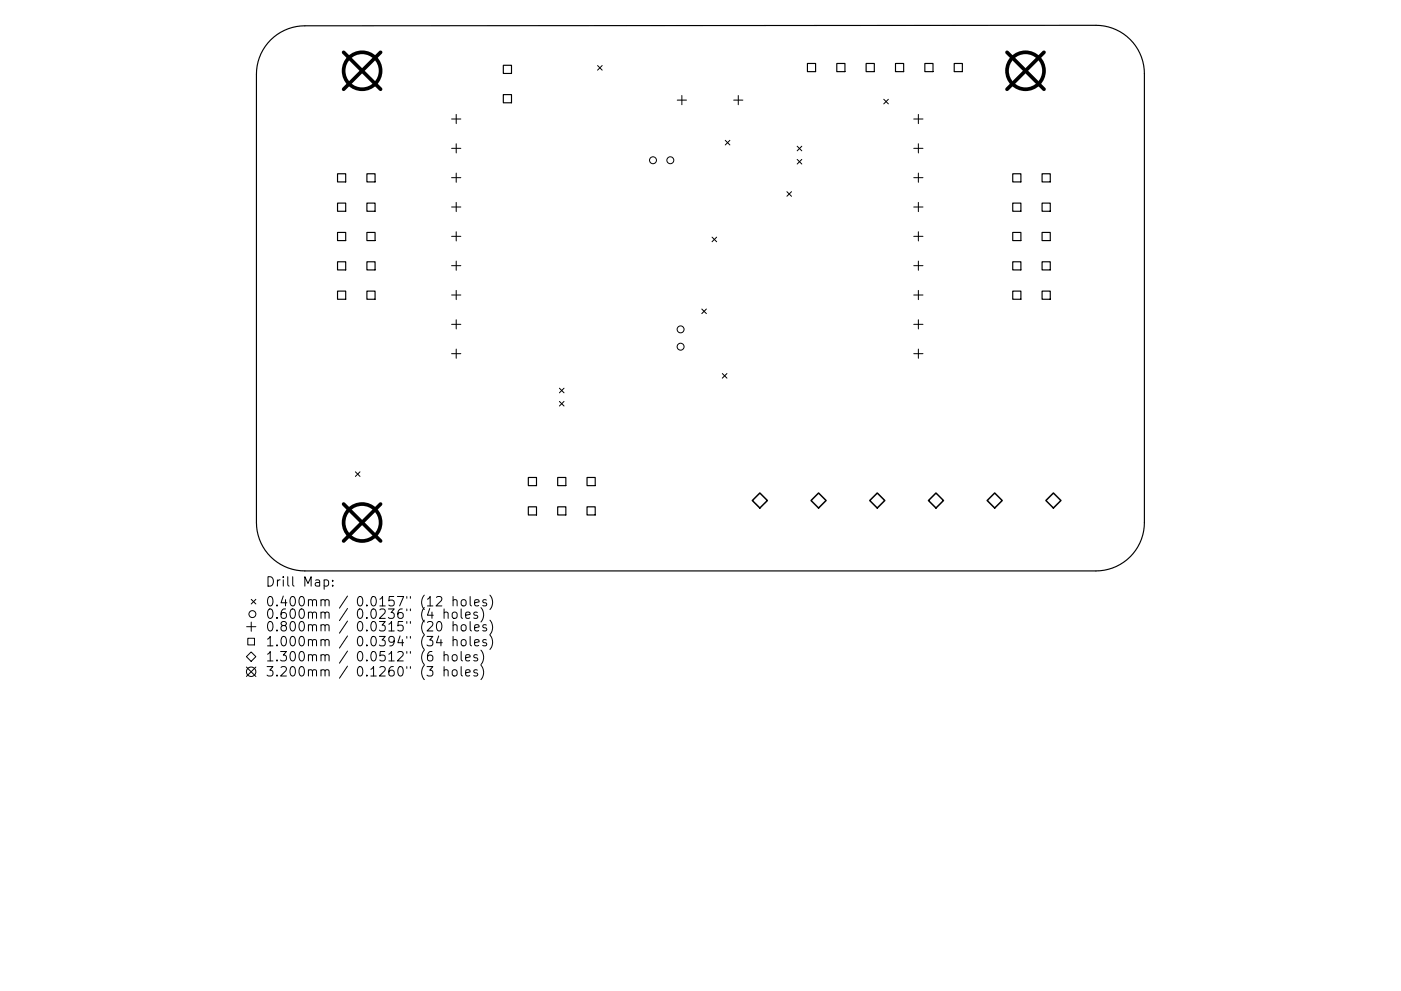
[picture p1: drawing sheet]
<svg xmlns="http://www.w3.org/2000/svg" width="297mm" height="210mm" viewBox="0 0 297 210" stroke-linecap="round" stroke-linejoin="round" font-family="sans-serif">
<defs><g id="words">
<g font-size="2.8">
<text x="56.2" y="125.1">Drill</text>
<text x="64.3" y="125.1">Map:</text>
<text x="56.2" y="129.3">0.400mm</text>
<text x="56.2" y="131.9">0.600mm</text>
<text x="75.7" y="129.3">0.0157&quot;</text>
<text x="75.7" y="131.9">0.0236&quot;</text>
<text x="89.4" y="129.3">(12</text>
<text x="89.4" y="131.9">(4</text>
<text x="94.4" y="131.9">holes)</text>
<text x="96.3" y="129.3">holes)</text>
<text x="56.2" y="134.6">0.800mm</text>
<text x="56.2" y="137.7">1.000mm</text>
<text x="75.7" y="134.6">0.0315&quot;</text>
<text x="75.7" y="137.7">0.0394&quot;</text>
<text x="89.4" y="134.6">(20</text>
<text x="89.4" y="137.7">(34</text>
<text x="96.3" y="134.6">holes)</text>
<text x="96.3" y="137.7">holes)</text>
<text x="56.2" y="140.9">1.300mm</text>
<text x="75.7" y="140.9">0.0512&quot;</text>
<text x="89.4" y="140.9">(6</text>
<text x="94.4" y="140.9">holes)</text>
<text x="56.2" y="144.1">3.200mm</text>
<text x="75.7" y="144.1">0.1260&quot;</text>
<text x="89.4" y="144.1">(3</text>
<text x="94.4" y="144.1">holes)</text>
</g>
</g></defs>
<g fill="none" stroke="#000" stroke-width=".25">
<path d="M57.4 8.5a10.3 10.3 0 0 1 7.2-3l167.8-.1a10.3 10.3 0 0 1 10.2 10.2v95.3a10.3 10.3 0 0 1-10.2 10.2h-167.8a10.3 10.3 0 0 1-10.2-10.2v-95.2a10.3 10.3 0 0 1 3-7.2zM106.7 13.9h1.7v1.7h-1.7zM171.2 13.5h1.7v1.7h-1.7zM177.4 13.5h1.7v1.7h-1.7zM183.6 13.5h1.8v1.7h-1.8zM189.9 13.5h1.7v1.7h-1.7zM196.1 13.5h1.7v1.7h-1.7zM202.3 13.5h1.7v1.7h-1.7zM71.6 36.9h1.7v1.7h-1.7zM77.8 36.9h1.7v1.7h-1.7zM106.7 20.1h1.7v1.7h-1.7zM214.7 36.9h1.8v1.7h-1.8z"/>
<path d="M220.9 36.9h1.8v1.7h-1.8zM71.6 43.1h1.7v1.7h-1.7zM71.6 49.3h1.7v1.7h-1.7zM71.6 55.5h1.7v1.8h-1.7zM77.8 43.1h1.7v1.7h-1.7zM77.8 49.3h1.7v1.7h-1.7zM77.8 55.5h1.7v1.8h-1.7zM214.7 43.1h1.8v1.7h-1.8zM214.7 49.3h1.8v1.7h-1.8zM214.7 55.5h1.8v1.8h-1.8zM220.9 43.1h1.8v1.7h-1.8zM220.9 49.3h1.8v1.7h-1.8z"/>
<path d="M220.9 55.5h1.8v1.8h-1.8zM71.6 61.8h1.7v1.7h-1.7zM77.8 61.8h1.7v1.7h-1.7zM214.7 61.8h1.8v1.7h-1.8zM220.9 61.8h1.8v1.7h-1.8zM112 101.3h1.7v1.7h-1.7zM112 107.5h1.7v1.8h-1.7zM118.2 101.3h1.8v1.7h-1.8zM118.2 107.5h1.8v1.8h-1.8zM124.5 101.3h1.7v1.7h-1.7zM124.5 107.5h1.7v1.8h-1.7z"/>
</g>
<g fill="none" stroke="#000" stroke-width=".21">
<path d="M126.7 13.9l1 1M127.7 13.9l-1 1M95.7 25.2h2M95.7 31.5h2M95.7 37.7h2M96.7 24.3v1.9M96.7 30.5v2M96.7 36.7v2M143.6 21.2h1.9M144.6 20.3v1.9M153.8 29.8l.9 1M154.7 29.8l-.9 1"/>
<path d="M155.5 21.2h2M156.5 20.3v1.9M169 31l1 1M169 33.8l1 1M170 31l-1 1M170 33.8l-1 1M187.4 21.1l1 .9M188.4 21.1l-1 .9M193.7 25.2h2M193.7 31.5h2M193.7 37.7h2M194.7 24.3v1.9"/>
<path d="M194.7 30.5v2M194.7 36.7v2M95.7 43.9h2M95.7 50.1h2M95.7 56.4h2M96.7 42.9v2M96.7 49.2v1.9M96.7 55.4v1.9M151 50.3l.9 1M151.9 50.3l-.9 1M166.8 40.7l1 .9M167.8 40.7l-1 .9"/>
<path d="M193.7 43.9h2M193.7 50.1h2M193.7 56.4h2M194.7 42.9v2M194.7 49.2v1.9M194.7 55.4v1.9M95.7 62.6h2M95.7 68.8h2M95.7 75h2M96.7 61.6v2M96.7 67.8v2M96.7 74.1v1.9"/>
<path d="M148.8 65.6l1 .9M149.8 65.6l-1 .9M153.1 79.3l1 .9M154.1 79.3l-1 .9M193.7 62.6h2M193.7 68.8h2M193.7 75h2M194.7 61.6v2M194.7 67.8v2M194.7 74.1v1.9M118.6 82.4l1 .9M118.6 85.2l1 .9"/>
<path d="M119.6 82.4l-1 .9M119.6 85.2l-1 .9M75.4 100.1l.9 1M76.3 100.1l-.9 1M52.3 133h1.9M52.5 135.4h1.5v1.4h-1.5zM53.2 138.3l1 1-1 1-1-1zM53.3 127.2l.9 .9M53.3 132v1.9M54.2 127.2l-.9 .9M62.1 122.4v1.7l.2 .3M68.1 127.4l.2-.2 .5 .1 .1 1.3"/>
<path d="M68.1 130.1a.5 .5 0 0 1 .8 0v1.1M68.1 132.7a.5 .5 0 0 1 .8 .1v1.1M68.1 135.9a.5 .5 0 0 1 .8 .1v1M68.1 139.1a.5 .5 0 0 1 .8 .1v1M68.9 127.5l.3-.3 .5 .1 .1 1.3M68.9 130.1l.3-.2 .5 .1 .1 1.2M68.9 132.8l.3-.3 .5 .1 .1 1.3M68.9 136l.3-.3 .5 .1 .1 1.2M68.9 139.2l.3-.3 .5 .1 .1 1.2M73.7 126.5l-1.7 2.5M73.7 129.1l-1.7 2.6M73.7 131.8l-1.7 2.5"/>
<path d="M73.7 134.9l-1.7 2.6M73.7 138.1l-1.7 2.6M86.3 126.6v.3M86.3 129.2v.4M86.3 131.9v.3M86.3 135v.4M86.3 138.2v.4M87 126.6v.3M87 129.2v.4M87 131.9v.3M87 135v.4M87 138.2v.4"/>
<path d="M52.2 141.5l2 2M54.2 141.5l-2 2M68.1 142.3a.5 .5 0 0 1 .8 .1v1M68.9 142.4l.3-.3 .5 .1 .1 1.2M73.7 141.3l-1.7 2.6M86.3 141.4v.4M87 141.4v.4"/>
<circle cx="138.4" cy="34" r=".74"/>
<circle cx="142.1" cy="34" r=".74"/>
<circle cx="144.3" cy="73.6" r=".74"/>
<circle cx="144.3" cy="69.9" r=".74"/>
<circle cx="53.5" cy="130.3" r=".74"/>
<circle cx="53.2" cy="142.5" r="1"/>
</g>
<path d="M161.1 104.6l1.6 1.6-1.6 1.6-1.6-1.6zM173.6 104.6l1.5 1.6-1.5 1.6-1.6-1.6zM186 104.6l1.6 1.6-1.6 1.6-1.6-1.6zM198.4 104.6l1.6 1.6-1.6 1.6-1.5-1.6zM210.9 104.6l1.6 1.6-1.6 1.6-1.6-1.6zM221.7 106.2l1.6-1.6 1.6 1.6-1.6 1.6z" fill="none" stroke="#000" stroke-width=".32"/>
<g fill="none" stroke="#000" stroke-width=".78">
<path d="M72.9 11.1l7.8 7.8M80.7 11.1l-7.8 7.8M213.5 11.1l7.8 7.8M221.3 11.1l-7.8 7.8M72.9 106.9l7.8 7.9M80.7 106.9l-7.8 7.9"/>
<circle cx="76.8" cy="15" r="3.9"/>
<circle cx="217.4" cy="15" r="3.9"/>
<circle cx="76.8" cy="110.9" r="3.9"/>
</g>
<use href="#words"/>
</svg>
